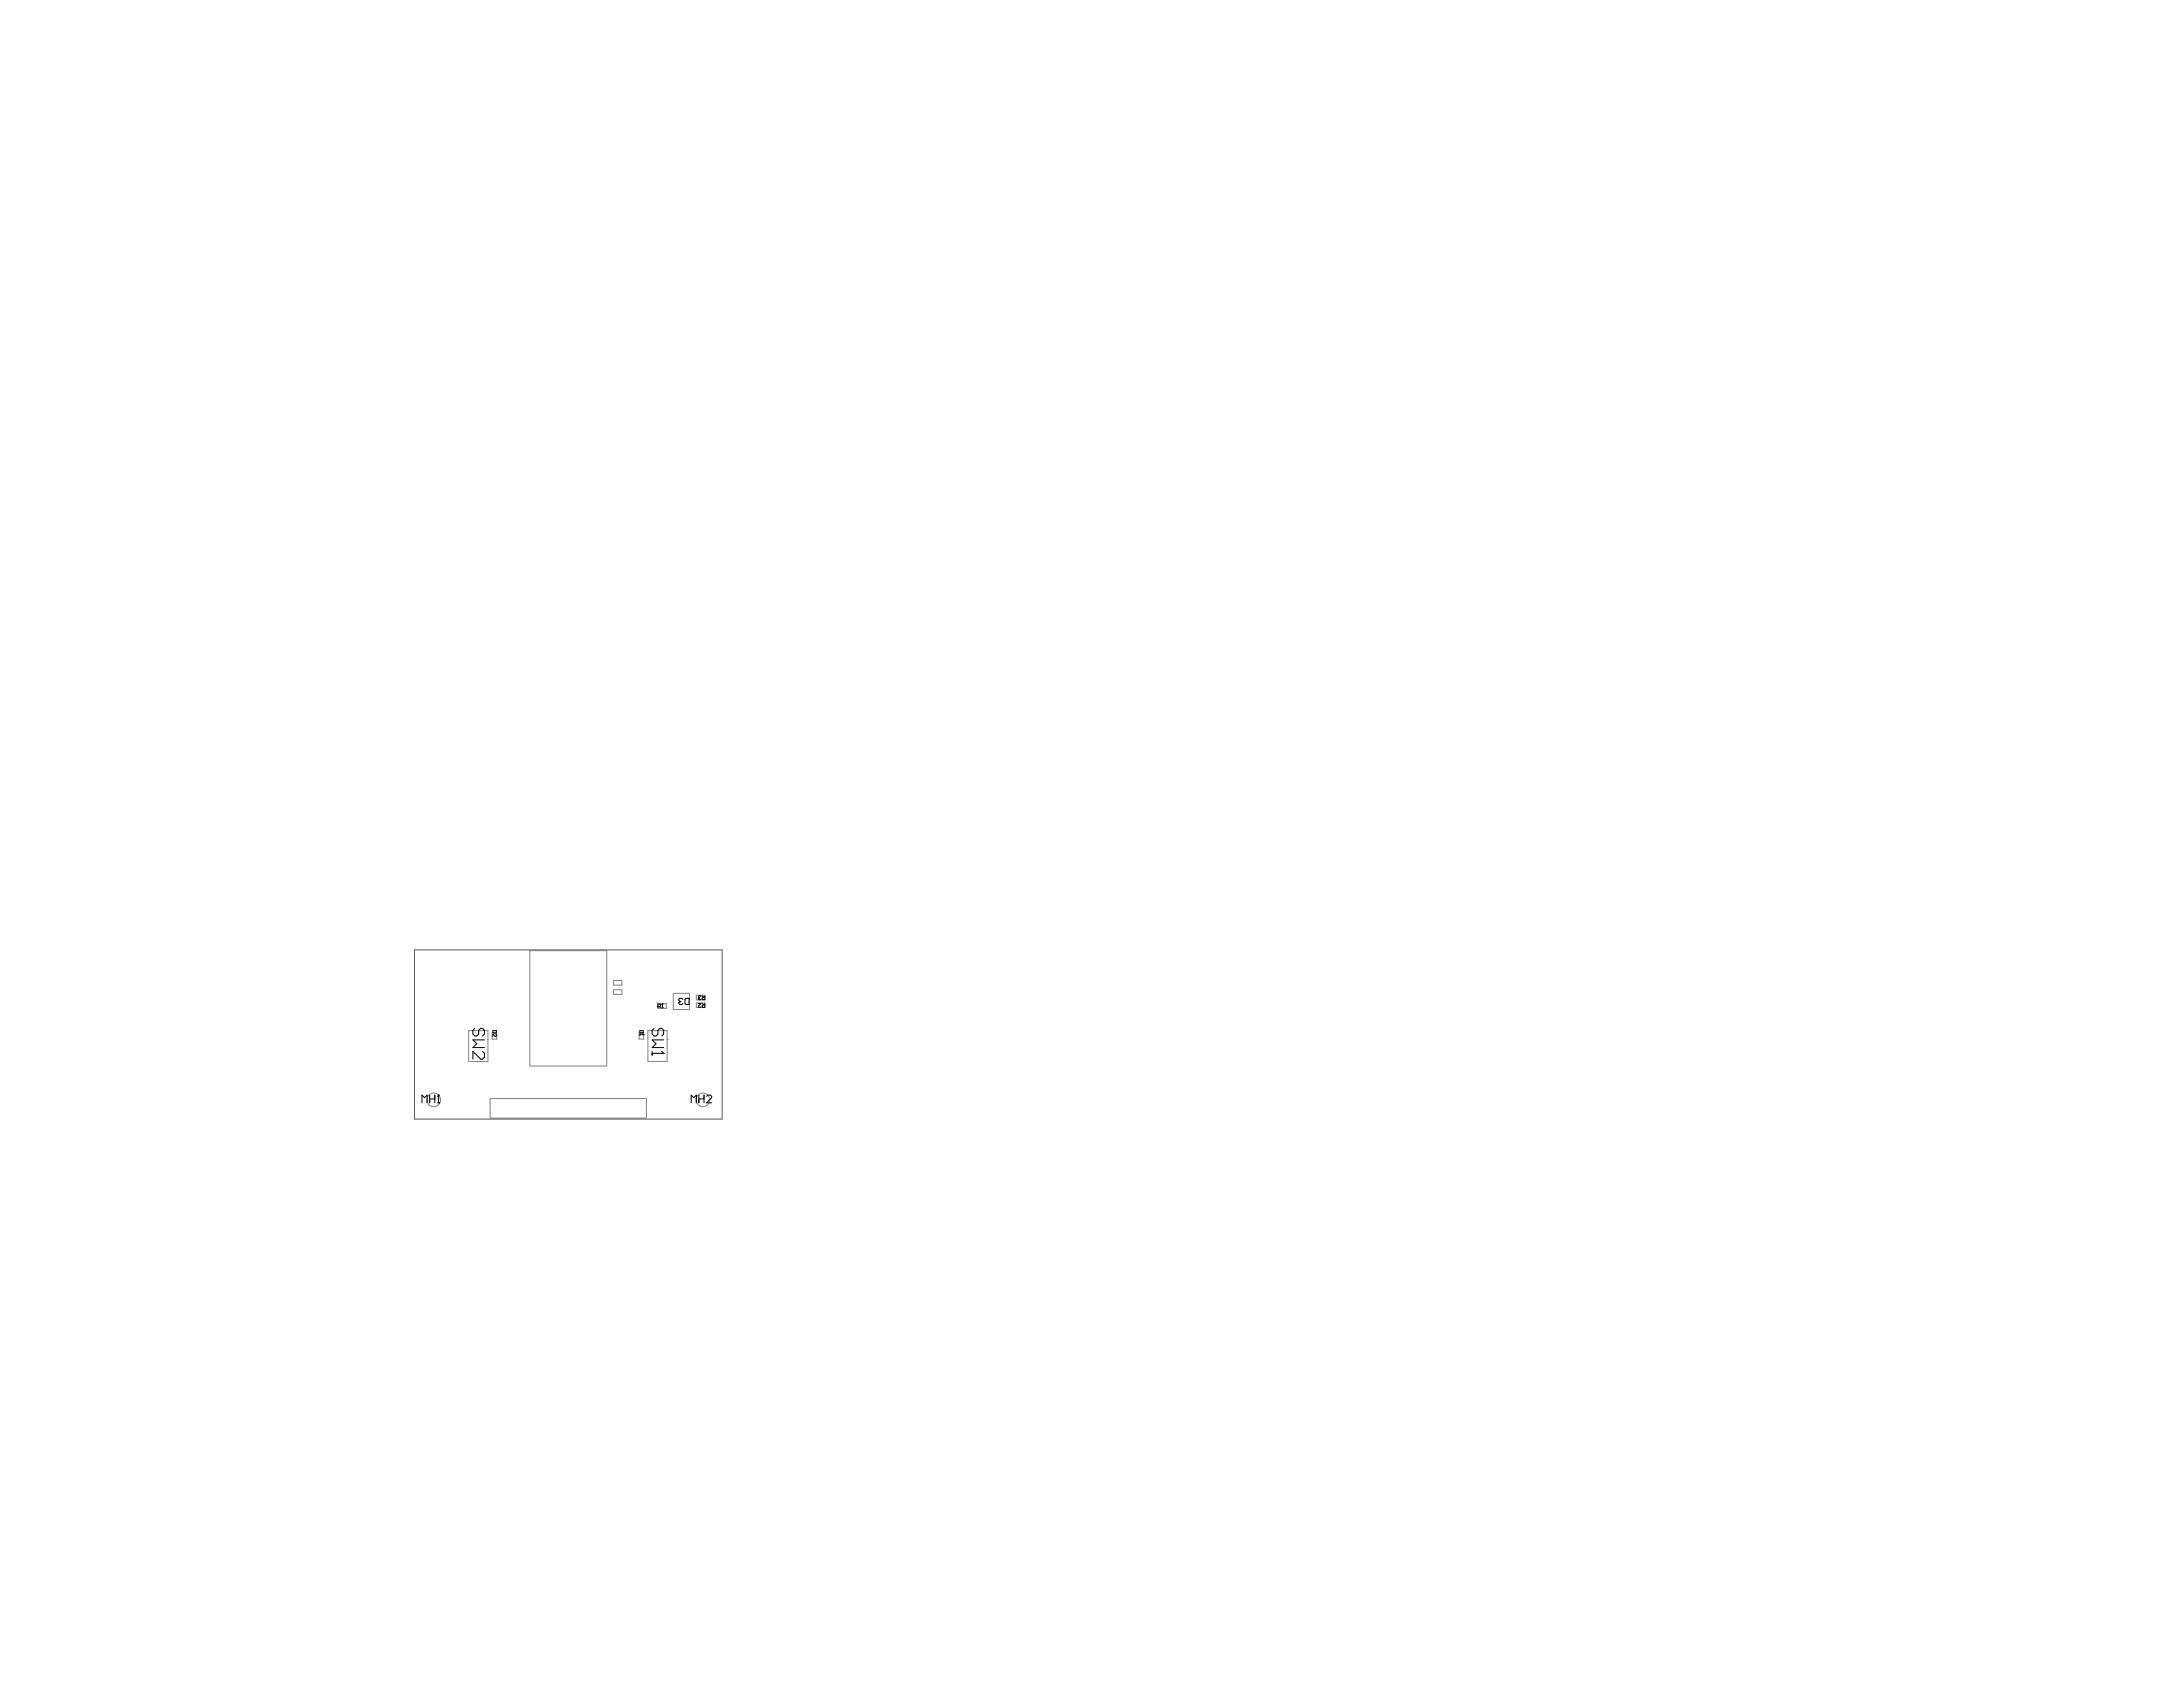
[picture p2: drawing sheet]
<svg xmlns="http://www.w3.org/2000/svg" width="279mm" height="216mm" viewBox="0 0 279 216" stroke-linecap="round" stroke-linejoin="round" font-family="sans-serif">
<g fill="none" stroke="#808080" stroke-width=".13">
<path d="M60 131.9h2.4v3.9h-2.4zM62.4 133h.1M63 132.2h.6v.8h-.6zM67.8 121.7h9.9v14.7h-9.9zM78.5 125.5h1.1v.6h-1.1zM78.5 126.7h1.1v.6h-1.1zM81.8 132.2h.6v.8h-.6zM82.9 131.9h2.5v3.9h-2.5zM84.2 128.5h1.1v.5h-1.1zM85.4 133h.1M86.2 127.1h2v2.1h-2zM89.1 127.4h1.1v.6h-1.1z"/>
<path d="M89.1 128.4h1.1v.5h-1.1zM62.7 140.6h20v2.5h-20z"/>
<circle cx="55.5" cy="140.8" r=".88"/>
<circle cx="90" cy="140.8" r=".88"/>
</g>
<g fill="none" stroke="#000" stroke-width=".13">
<path d="M60.8 131.6l-.3 .3v.4l.3 .3h.2l.3-.3v-.4l.2-.3h.3l.2 .3v.4l-.2 .3M61.8 134.6l.2 .2v.5l-.2 .2h-.3l-1-.9v.9M62 133.1h-1.5l.5 .5-.5 .5h1.5M63.1 131.9h.4v.2l-.3 .1zM63.5 132.3v.1v.2l-.4-.3v.3M81.9 131.9h.4v.2l-.3 .1zM81.9 132.3v.2M81.9 132.4h.4M82.3 132.3v.1M82.3 132.4h.1M83.5 134.6v.5M83.5 134.8h1.4"/>
<path d="M83.7 131.6l-.2 .3v.4l.2 .3h.3l.2-.3v-.4l.3-.3h.2l.2 .3v.4l-.2 .3M84.2 128.8h.3v-.2l-.3-.1v.5M84.4 128.8l.1 .2M84.7 134.6l.2 .2M84.7 129h.2M84.8 128.5h.1M84.8 128.5l-.1 .1M84.8 128.5v.5M84.9 134.8h.1M84.9 133.1h-1.4l.5 .5-.5 .5h1.4M86.9 128.3h.1M86.9 128.3l.1 .3h.3l.1-.2"/>
<path d="M87 128.2l-.1 .1M87 128.2h.1M87.4 127.9l-.1-.1h-.3l-.1 .1 .1 .3M87.7 127.9l.1-.1h.4v.8h-.4l-.1-.2zM89.4 127.8h.1M89.4 127.8l.1 .1h.2M89.4 128.4h.3l-.3 .4 .1 .1 .2-.1M89.5 127.7l-.1 .1M89.5 127.7h.1M89.7 127.5l-.2-.1-.1 .1 .1 .2M89.9 127.4l.1 .2M89.9 128.4l.1 .2"/>
<path d="M90.2 127.4v.5h-.3l.1-.3h.2M90.2 128.4v.5l-.3-.1 .1-.2h.2M54 141.1v-.9l.3 .3 .4-.3v.9M55 140.6h.6M55 140.2v.9M55.6 140.2v.9M56 141.1h.3M56.1 140.2h.1M56.1 140.2v.9M56.1 140.2l-.1 .1M88.5 141.1v-.9l.3 .3 .3-.3v.9M89.4 140.2v.9"/>
<path d="M89.4 140.6h.7M90.1 140.2v.9M90.4 140.3l.2-.1h.3l.2 .1v.2l-.7 .6h.7"/>
</g>
<path d="M53 121.6h39.4v21.6h-39.4z" fill="none" stroke="#5a5a5a" stroke-width=".13"/>
</svg>
